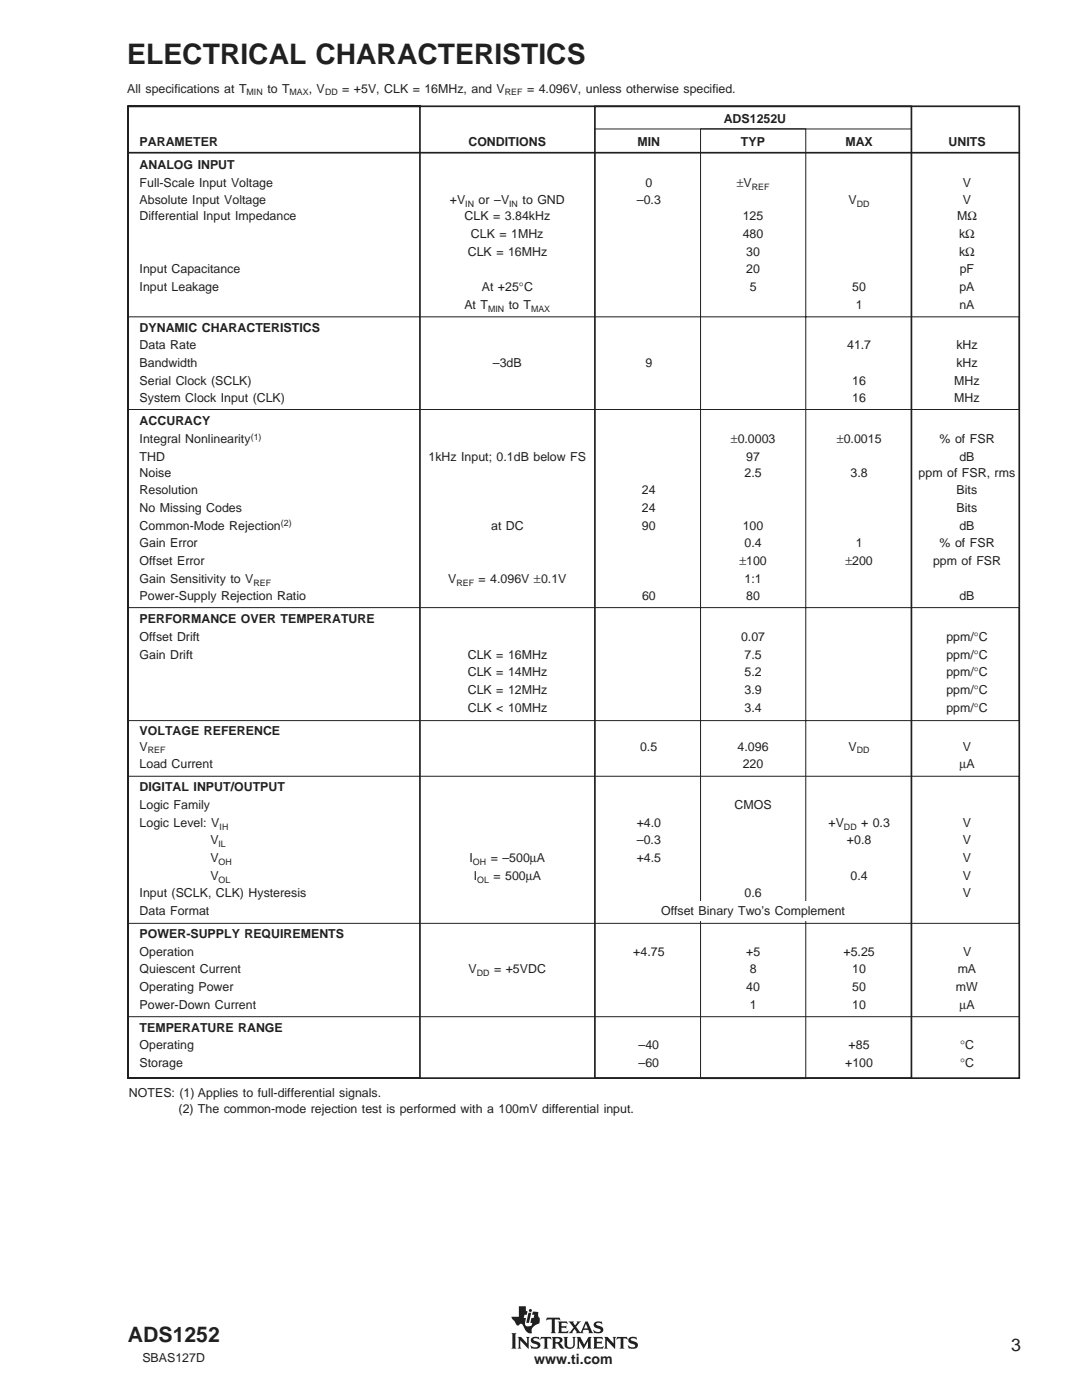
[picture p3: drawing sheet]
<svg xmlns="http://www.w3.org/2000/svg" width="216mm" height="279mm" viewBox="0 0 216 279" stroke-linecap="round" stroke-linejoin="round" font-family="sans-serif">
<defs><g id="words">
<text font-size="5.6" fill="#231f20" x="25.4" y="12.8">ELECTRICAL CHARACTERISTICS</text>
<text font-size="4.2" fill="#231f20" x="25.5" y="267.8">ADS1252</text>
<text font-size="3.5" fill="#231f20" x="201.8" y="269.5">3</text>
<text font-size="2.8" fill="#231f20" x="106.6" y="272.2">www.ti.com</text>
<g font-size="2.5" fill="#231f20">
<text x="25.4" y="18.5">All specifications at T</text>
<text x="53.3" y="18.5">to T</text>
<text x="61.6" y="18.5">, V</text>
<text x="68.3" y="18.5">= +5V, CLK = 16MHz, and V</text>
<text x="105.2" y="18.5">= 4.096V, unless otherwise specified.</text>
<text x="27.9" y="29.2">PARAMETER</text>
<text x="93.5" y="29.2">CONDITIONS</text>
<text x="127.2" y="29.2">MIN</text>
<text x="144.4" y="24.6">ADS1252U</text>
<text x="147.9" y="29.2">TYP</text>
<text x="168.7" y="29.2">MAX</text>
<text x="189.3" y="29.2">UNITS</text>
<text x="27.9" y="33.7">ANALOG INPUT</text>
<text x="27.9" y="37.3">Full-Scale Input Voltage</text>
<text x="27.9" y="40.8">Absolute Input Voltage</text>
<text x="89.7" y="40.8">+V</text>
<text x="95.5" y="40.8">or –V</text>
<text x="104.3" y="40.8">to GND</text>
<text x="127.1" y="40.8">–0.3</text>
<text x="128.8" y="37.3">0</text>
<text x="147" y="37.3">±V</text>
<text x="169.3" y="40.8">V</text>
<text x="192.2" y="37.3">V</text>
<text x="192.2" y="40.8">V</text>
<text x="27.9" y="44">Differential Input Impedance</text>
<text x="92.7" y="44">CLK = 3.84kHz</text>
<text x="94" y="47.5">CLK = 1MHz</text>
<text x="148.2" y="47.5">480</text>
<text x="148.2" y="44">125</text>
<text x="191" y="44">MΩ</text>
<text x="191.4" y="47.5">kΩ</text>
<text x="93.3" y="51">CLK = 16MHz</text>
<text x="148.9" y="51">30</text>
<text x="191.4" y="51">kΩ</text>
<text x="27.9" y="54.6">Input Capacitance</text>
<text x="27.9" y="58.1">Input Leakage</text>
<text x="96.1" y="58.1">At +25°C</text>
<text x="148.9" y="54.6">20</text>
<text x="149.6" y="58.1">5</text>
<text x="170.1" y="58.1">50</text>
<text x="191.4" y="58.1">pA</text>
<text x="191.5" y="54.6">pF</text>
<text x="92.7" y="61.6">At T</text>
<text x="101.5" y="61.6">to T</text>
<text x="170.8" y="61.6">1</text>
<text x="191.4" y="61.6">nA</text>
<text x="27.9" y="66.2">DYNAMIC CHARACTERISTICS</text>
<text x="27.9" y="69.7">Data Rate</text>
<text x="169" y="69.7">41.7</text>
<text x="190.8" y="69.7">kHz</text>
<text x="27.9" y="73.2">Bandwidth</text>
<text x="27.9" y="76.8">Serial Clock (SCLK)</text>
<text x="98.3" y="73.2">–3dB</text>
<text x="128.8" y="73.2">9</text>
<text x="170.1" y="76.8">16</text>
<text x="190.4" y="76.8">MHz</text>
<text x="190.8" y="73.2">kHz</text>
<text x="27.9" y="80.3">System Clock Input (CLK)</text>
<text x="170.1" y="80.3">16</text>
<text x="190.4" y="80.3">MHz</text>
<text x="27.9" y="84.9">ACCURACY</text>
<text x="27.9" y="88.4">Integral Nonlinearity</text>
<text x="145.8" y="88.4">±0.0003</text>
<text x="167" y="88.4">±0.0015</text>
<text x="187.5" y="88.4">% of FSR</text>
<text x="27.9" y="91.9">THD</text>
<text x="27.9" y="95.1">Noise</text>
<text x="85.5" y="91.9">1kHz Input; 0.1dB below FS</text>
<text x="148.5" y="95.1">2.5</text>
<text x="148.9" y="91.9">97</text>
<text x="169.7" y="95.1">3.8</text>
<text x="183.3" y="95.1">ppm of FSR, rms</text>
<text x="191.4" y="91.9">dB</text>
<text x="27.9" y="98.6">Resolution</text>
<text x="128.1" y="98.6">24</text>
<text x="190.9" y="98.6">Bits</text>
<text x="27.9" y="102.2">No Missing Codes</text>
<text x="27.9" y="105.7">Common-Mode Rejection</text>
<text x="98" y="105.7">at DC</text>
<text x="128.1" y="105.7">90</text>
<text x="128.1" y="102.2">24</text>
<text x="148.2" y="105.7">100</text>
<text x="190.9" y="102.2">Bits</text>
<text x="191.4" y="105.7">dB</text>
<text x="27.9" y="109.2">Gain Error</text>
<text x="27.9" y="112.8">Offset Error</text>
<text x="147.5" y="112.8">±100</text>
<text x="148.5" y="109.2">0.4</text>
<text x="168.7" y="112.8">±200</text>
<text x="170.8" y="109.2">1</text>
<text x="186.2" y="112.8">ppm of FSR</text>
<text x="187.5" y="109.2">% of FSR</text>
<text x="27.9" y="119.8">Power-Supply Rejection Ratio</text>
<text x="27.9" y="116.3">Gain Sensitivity to V</text>
<text x="89.5" y="116.3">V</text>
<text x="95.5" y="116.3">= 4.096V ±0.1V</text>
<text x="128.1" y="119.8">60</text>
<text x="148.6" y="116.3">1:1</text>
<text x="148.9" y="119.8">80</text>
<text x="191.4" y="119.8">dB</text>
<text x="27.9" y="124.4">PERFORMANCE OVER TEMPERATURE</text>
<text x="27.9" y="131.4">Gain Drift</text>
<text x="27.9" y="127.9">Offset Drift</text>
<text x="93.3" y="131.4">CLK = 16MHz</text>
<text x="147.9" y="127.9">0.07</text>
<text x="148.6" y="131.4">7.5</text>
<text x="188.8" y="131.4">ppm/°C</text>
<text x="188.9" y="127.9">ppm/°C</text>
<text x="93.3" y="135">CLK = 14MHz</text>
<text x="148.6" y="135">5.2</text>
<text x="188.8" y="135">ppm/°C</text>
<text x="93.3" y="138.5">CLK = 12MHz</text>
<text x="93.3" y="142">CLK &lt; 10MHz</text>
<text x="148.6" y="138.5">3.9</text>
<text x="148.6" y="142">3.4</text>
<text x="188.8" y="138.5">ppm/°C</text>
<text x="188.8" y="142">ppm/°C</text>
<text x="27.9" y="146.6">VOLTAGE REFERENCE</text>
<text x="27.9" y="149.8">V</text>
<text x="127.7" y="149.8">0.5</text>
<text x="147.2" y="149.8">4.096</text>
<text x="169.3" y="149.8">V</text>
<text x="192.2" y="149.8">V</text>
<text x="27.9" y="153.3">Load Current</text>
<text x="148.2" y="153.3">220</text>
<text x="191.4" y="153.3">µA</text>
<text x="27.9" y="157.9">DIGITAL INPUT/OUTPUT</text>
<text x="27.9" y="161.5">Logic Family</text>
<text x="146.6" y="161.5">CMOS</text>
<text x="27.9" y="165">Logic Level: V</text>
<text x="127" y="165">+4.0</text>
<text x="165.3" y="165">+V</text>
<text x="171.8" y="165">+ 0.3</text>
<text x="192.2" y="165">V</text>
<text x="42" y="172">V</text>
<text x="42" y="168.5">V</text>
<text x="93.7" y="172">I</text>
<text x="97.9" y="172">= –500µA</text>
<text x="127" y="172">+4.5</text>
<text x="127.1" y="168.5">–0.3</text>
<text x="169" y="168.5">+0.8</text>
<text x="192.2" y="172">V</text>
<text x="192.2" y="168.5">V</text>
<text x="27.9" y="179.1">Input (SCLK, CLK) Hysteresis</text>
<text x="42" y="175.6">V</text>
<text x="94.5" y="175.6">I</text>
<text x="98.5" y="175.6">= 500µA</text>
<text x="148.5" y="179.1">0.6</text>
<text x="169.7" y="175.6">0.4</text>
<text x="192.2" y="179.1">V</text>
<text x="192.2" y="175.6">V</text>
<text x="27.9" y="182.6">Data Format</text>
<text x="131.9" y="182.6">Offset Binary Two’s Complement</text>
<text x="27.9" y="187.2">POWER-SUPPLY REQUIREMENTS</text>
<text x="27.9" y="190.7">Operation</text>
<text x="126.4" y="190.7">+4.75</text>
<text x="148.9" y="190.7">+5</text>
<text x="168.3" y="190.7">+5.25</text>
<text x="192.2" y="190.7">V</text>
<text x="27.9" y="194.3">Quiescent Current</text>
<text x="27.9" y="197.8">Operating Power</text>
<text x="93.5" y="194.3">V</text>
<text x="98.6" y="194.3">= +5VDC</text>
<text x="148.9" y="197.8">40</text>
<text x="149.6" y="194.3">8</text>
<text x="170.1" y="197.8">50</text>
<text x="170.1" y="194.3">10</text>
<text x="190.8" y="197.8">mW</text>
<text x="191.1" y="194.3">mA</text>
<text x="27.9" y="201.3">Power-Down Current</text>
<text x="149.6" y="201.3">1</text>
<text x="170.1" y="201.3">10</text>
<text x="191.4" y="201.3">µA</text>
<text x="27.9" y="205.9">TEMPERATURE RANGE</text>
<text x="27.9" y="209.4">Operating</text>
<text x="127.4" y="209.4">–40</text>
<text x="169.3" y="209.4">+85</text>
<text x="191.6" y="209.4">°C</text>
<text x="27.9" y="212.9">Storage</text>
<text x="127.4" y="212.9">–60</text>
<text x="168.7" y="212.9">+100</text>
<text x="191.6" y="212.9">°C</text>
<text x="25.7" y="218.9">NOTES: (1) Applies to full-differential signals.</text>
<text x="35.6" y="222.1">(2) The common-mode rejection test is performed with a 100mV differential input.</text>
<text x="28.4" y="271.8">SBAS127D</text>
</g>
<g font-size="1.8" fill="#231f20">
<text x="49.2" y="19.1">MIN</text>
<text x="57.8" y="19.1">MAX</text>
<text x="64.9" y="19.1">DD</text>
<text x="100.8" y="19.1">REF</text>
<text x="92.8" y="41.4">IN</text>
<text x="101.6" y="41.4">IN</text>
<text x="150" y="37.8">REF</text>
<text x="171" y="41.4">DD</text>
<text x="97.4" y="62.2">MIN</text>
<text x="106" y="62.2">MAX</text>
<text x="50" y="87.7">(1)</text>
<text x="56" y="105">(2)</text>
<text x="50.6" y="116.9">REF</text>
<text x="91.1" y="116.9">REF</text>
<text x="29.5" y="150.4">REF</text>
<text x="171" y="150.4">DD</text>
<text x="43.8" y="165.6">IH</text>
<text x="168.4" y="165.6">DD</text>
<text x="43.6" y="169.1">IL</text>
<text x="43.6" y="172.6">OH</text>
<text x="94.4" y="172.6">OH</text>
<text x="43.6" y="176.1">OL</text>
<text x="95.2" y="176.1">OL</text>
<text x="95.2" y="194.8">DD</text>
</g>
</g></defs>
<g fill="#231f20">
<path d="M103.5 260.7h1.4v.9l.4 .1-.2 .7h-.4l-.2 .6h.5l-.2 1a.55 .55 0 0 0 .4 .7l.9-.2 .1-.5h-.4l.2-1h.5l.1-.6h-.4l.1-.6 1.1 .1v.6l.3 .5v.7a.51 .51 0 0 1-.6 .6l-.9 .8-.1 .6a.2 .2 0 0 1 .1 .3 .2 .2 0 0 1-.3 .1 2 2 0 0 1-1.6-1.6 .44 .44 0 0 0-.4-.3 .44 .44 0 0 0-.4 .3h-.3l-.2-.2-.9-1.2v-.3h1.4z" fill-rule="evenodd"/>
<path d="M105.5 262h.5l-.5 2h-.5z" fill-rule="evenodd"/>
<path d="M118.6 264l.4-.2 1-.1 .2 .6-.6-.3-.6 .1a.34 .34 0 0 0 .1 .4 .34 .34 0 0 0 .4 .1 .76 .76 0 0 1 .8 .4 .76 .76 0 0 1-.3 1l-1.4 .1-.2-.7 .5 .3 .5 .1a.36 .36 0 0 0 .5-.4 .36 .36 0 0 0-.6-.3 .75 .75 0 0 1-.7-.3 .75 .75 0 0 1 0-.8z" fill-rule="evenodd"/>
<path d="M111.3 263.7h1.8l.1 .6-.4-.3-.8 .1v.6h.8l.2-.2v.6l-.3-.1h-.7v.7l1 .1 .4-.3-.1 .6h-2l.2-.4v-1.6z" fill-rule="evenodd"/>
<path d="M109.1 263h2.6l.1 .5-.5-.2-.6 .1v2.4l.2 .3h-1l.2-.3v-2.4l-.6-.1-.5 .2z" fill-rule="evenodd"/>
<path d="M113.4 263.7h1.1l-.1 .3 .4 .5 .4-.6-.1-.2h.8l-.9 1.1 .8 1.1 1-2.2h.5l.8 2.1 .3 .3h-1l.1-.2-.1-.5h-1l-.1 .5 .1 .2h-1.5l.2-.3-.5-.6-.4 .7 .1 .2h-.9l1.1-1.2z" fill-rule="evenodd"/>
<circle cx="105.8" cy="261.5" r=".31"/>
</g>
<path d="M116.9 264.2l.4 .9h-.8z" fill="#fff"/>
<g fill="#231f20">
<path d="M102 266.1h1.1l-.3 .2v2.6l.3 .2h-1.1l.2-.2v-2.6z" fill-rule="evenodd"/>
<path d="M103.3 266.8h.7l1.2 1.3v-1l-.2-.3h.7l-.2 .3v2.1l-1.7-1.7v1.4l.2 .2h-.7l.2-.2v-1.8z" fill-rule="evenodd"/>
<path d="M112.4 266.8h1l-.2 .3v1.4l.1 .3 .4 .1 .4-.1 .3-.3v-1.4l-.2-.3h.7l-.2 .3v1.3a1.05 1.05 0 0 1-1 .8 1.05 1.05 0 0 1-1.1-.8v-1.3z" fill-rule="evenodd"/>
<path d="M108 266.8h1.9l.2 .6-.5-.3-.4 .1v1.7l.2 .2h-.9l.2-.3-.1-1.6-.4-.1-.4 .3z" fill-rule="evenodd"/>
<path d="M106.1 267l.4-.2h1l.2 .5-.9-.2a.28 .28 0 0 0-.4 .1 .28 .28 0 0 0 .3 .4 .95 .95 0 0 1 1.1 1.1l-.6 .4-1.1 .1-.3-.7 .8 .4 .7-.1a.65 .65 0 0 0-.9-.7 .63 .63 0 0 1-.3-1.1z" fill-rule="evenodd"/>
<path d="M115 266.8h.8l.8 1.5 .8-1.5h.7l-.2 .3v1.8l.2 .2h-1l.2-.2v-1.2l-.9 1.5-.9-1.6v1.2l.3 .3h-.8l.2-.3v-1.6z" fill-rule="evenodd"/>
<path d="M120.6 266.8h.6l1.2 1.3v-1l-.2-.3h.8l-.3 .3v2.1l-1.6-1.7v1.4l.2 .2h-.7l.2-.2v-1.8z" fill-rule="evenodd"/>
<path d="M118.3 266.8h1.9l.1 .6-.4-.3-.8 .1v.6h.7l.3-.2v.6l-.2-.1h-.8v.7l1 .1 .3-.3-.1 .5h-2l.2-.2v-1.8z" fill-rule="evenodd"/>
<path d="M123.2 266.8h1.9l.2 .6-.4-.3-.5 .1v1.7l.2 .2h-1l.2-.2v-1.7l-.4-.1-.4 .3z" fill-rule="evenodd"/>
<path d="M125.5 267.1a1.31 1.31 0 0 1 1.3-.2l.1-.1 .2 .5-.4-.2a.51 .51 0 0 0-.8 .3l.1 .2a1.26 1.26 0 0 1 1.3 .9l-.2 .5-.6 .2h-1l-.2-.7 .7 .4 .7-.1a.38 .38 0 0 0 0-.5 .38 .38 0 0 0-.4-.1 .73 .73 0 0 1-.8-.3 .73 .73 0 0 1 0-.8z" fill-rule="evenodd"/>
<path d="M110.1 266.8h1.3a.62 .62 0 0 1 .8 .5 .62 .62 0 0 1-.6 .7l1 1-.2 .2a1.03 1.03 0 0 1-1-.9l-.6-.2v.8l.2 .2h-.9l.2-.3v-1.6z" fill-rule="evenodd"/>
</g>
<path d="M110.8 267.1h.4a.39 .39 0 0 1 .5 .3 .39 .39 0 0 1-.4 .5h-.5z" fill-rule="evenodd" fill="#fff"/>
<path d="M25.6 21.2h177.8v194h-177.8zM25.6 21.2h58.2v194h-58.2zM25.6 30.5h177.9M118.7 21.2h63.2v194h-63.2z" fill="none" stroke="#231f20" stroke-width=".34"/>
<path d="M118.5 25.7h63.4M139.8 25.7h21v189.6h-21zM25.6 63.2h177.8v18.5h-177.8zM25.6 121.3h177.8v22.5h-177.8z" fill="none" stroke="#231f20" stroke-width=".2"/>
<path d="M138.7 179.9h23.3v3.9h-23.3z" fill-rule="evenodd" fill="#fff"/>
<path d="M25.6 154.9h177.8v29.4h-177.8zM25.7 202.9h177.8" fill="none" stroke="#231f20" stroke-width=".2"/>
<use href="#words"/>
</svg>
